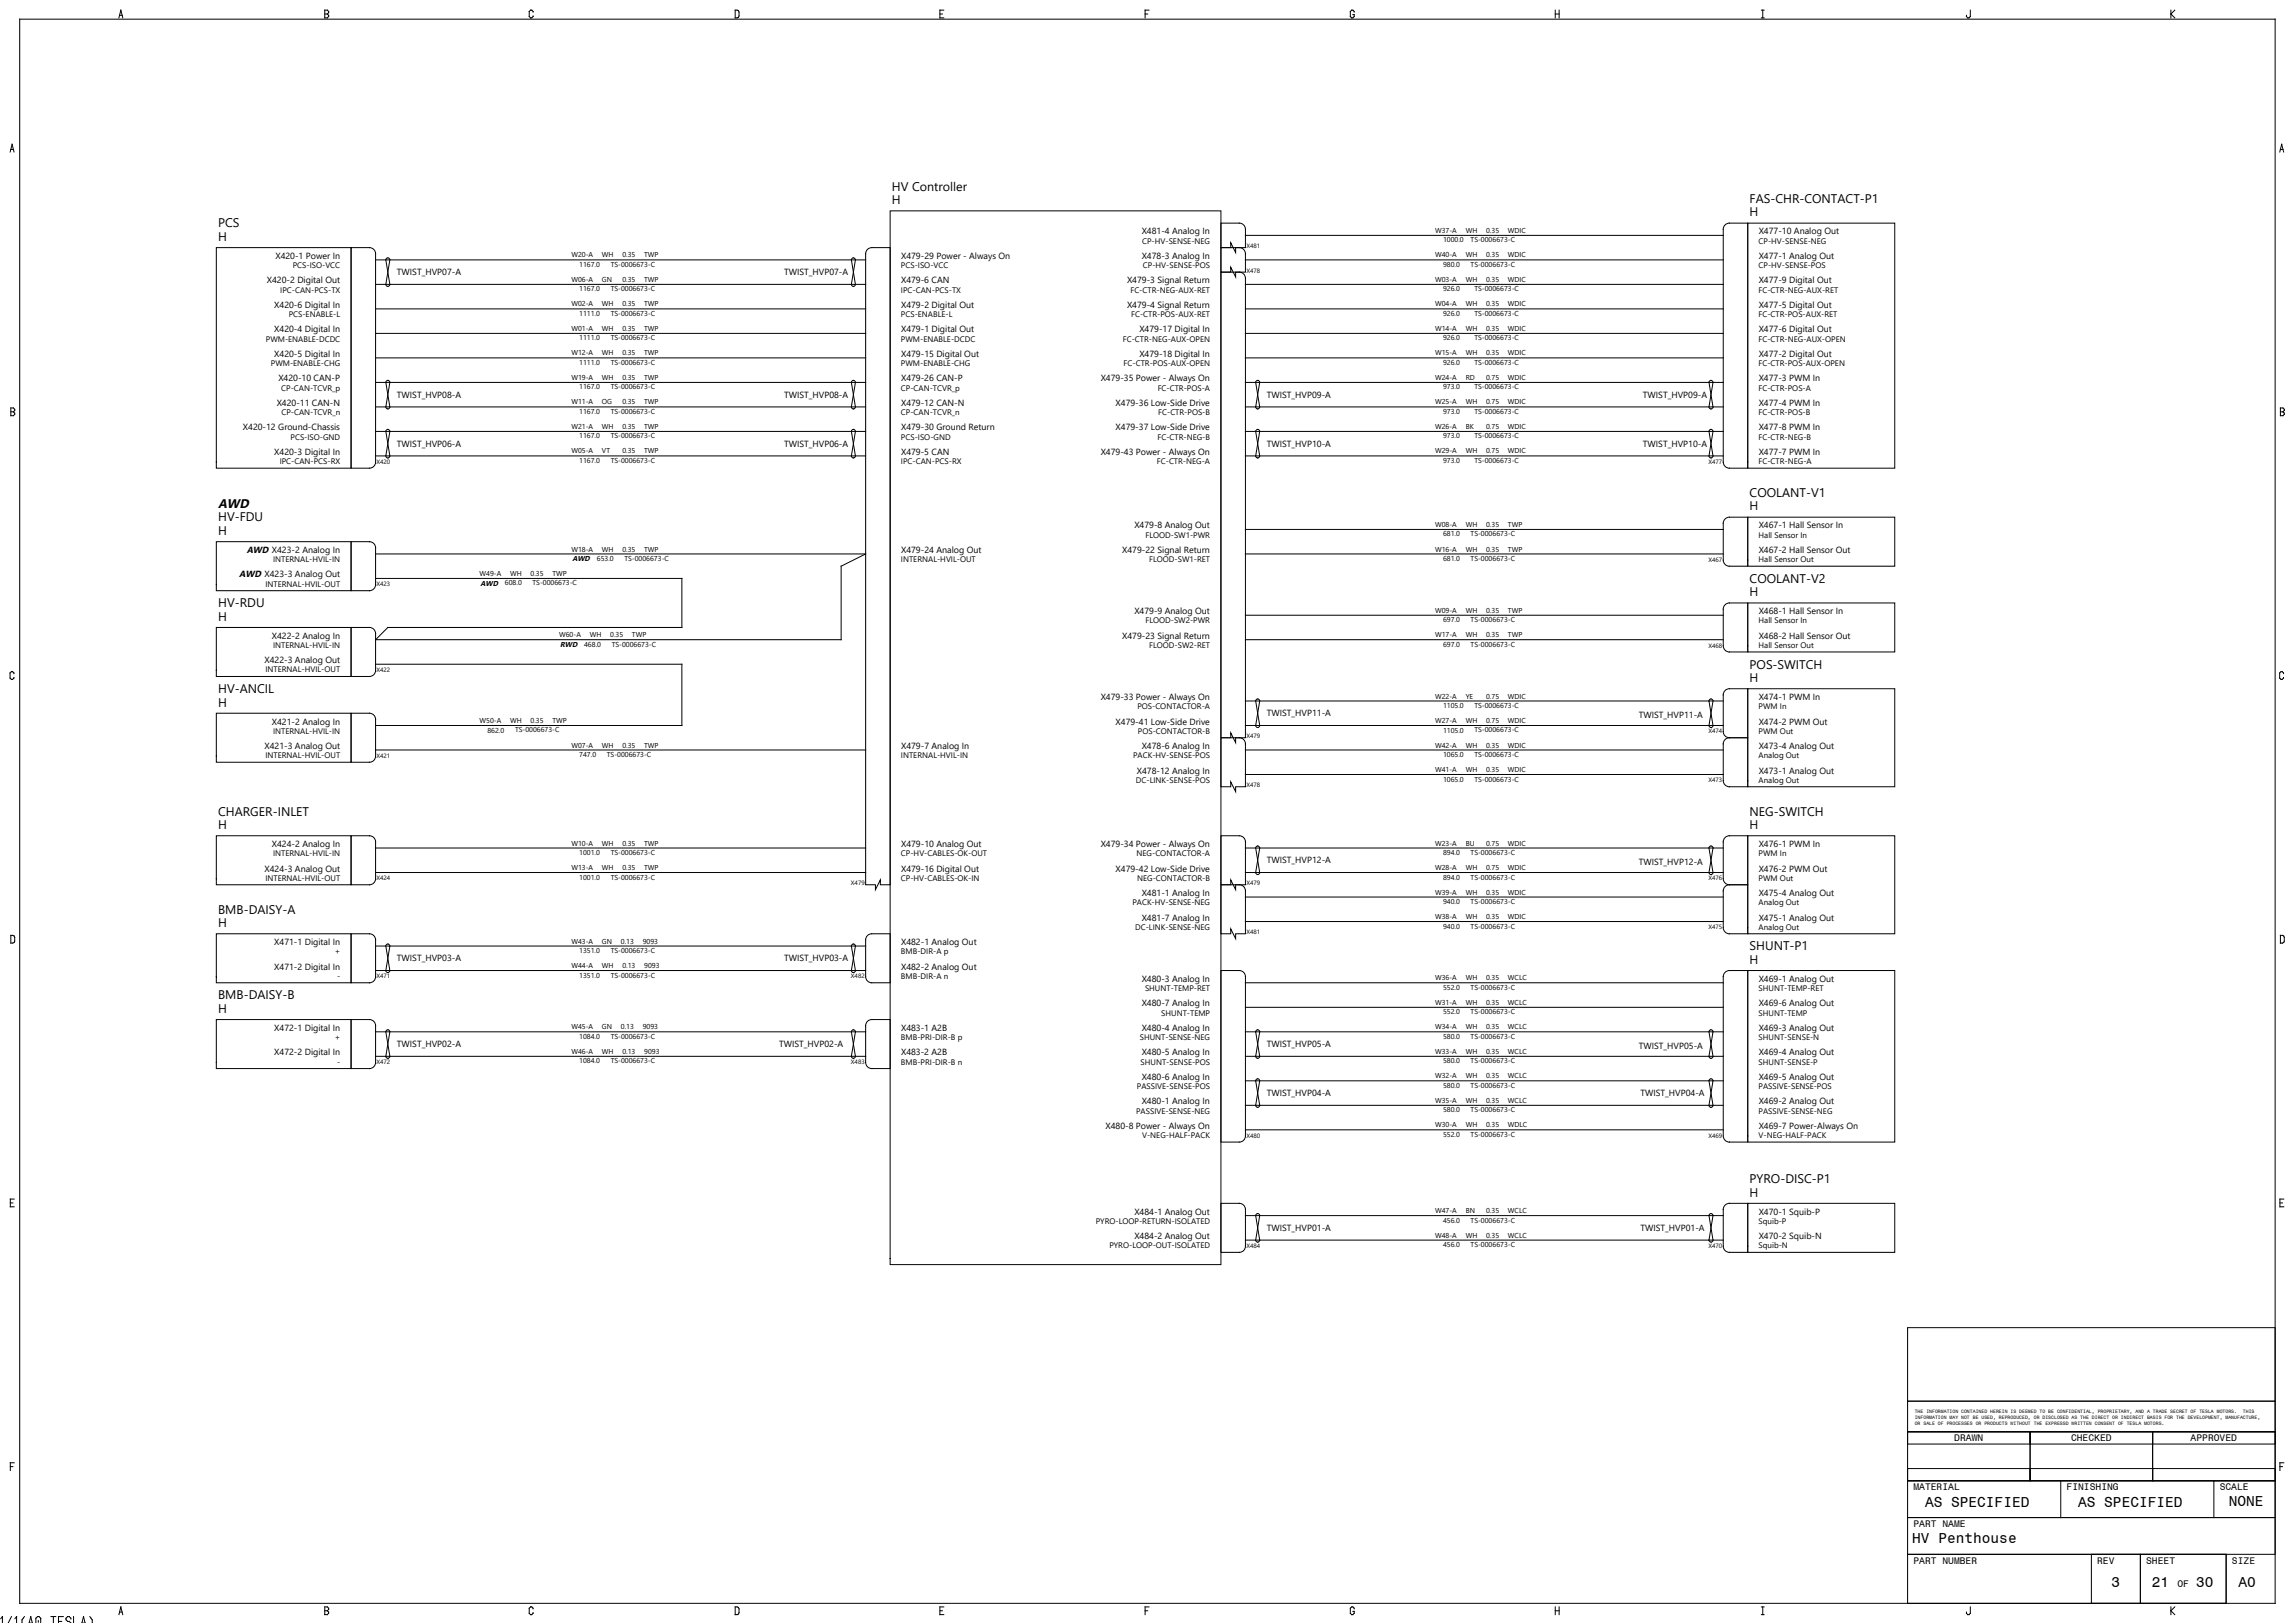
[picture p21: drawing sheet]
<svg xmlns="http://www.w3.org/2000/svg" width="1189mm" height="841mm" viewBox="0 0 1189 841" stroke-linecap="round" stroke-linejoin="round" font-family="sans-serif">
<defs><g id="words">
<g font-size="7.5">
<text x="998" y="781">AS SPECIFIED</text>
<text x="1077" y="781">AS SPECIFIED</text>
<text x="1155" y="781">NONE</text>
<text x="991" y="799">HV Penthouse</text>
<text x="1094" y="822">3</text>
<text x="1115" y="822">21</text>
<text x="1138" y="822">30</text>
<text x="1160" y="822">A0</text>
</g>
<text font-size="6.6" x="113" y="263">AWD</text>
<g font-size="6.5">
<text x="462" y="99">HV Controller</text>
<text x="462" y="106">H</text>
<text x="907" y="105">FAS-CHR-CONTACT-P1</text>
<text x="907" y="112">H</text>
<text x="113" y="118">PCS</text>
<text x="113" y="125">H</text>
<text x="907" y="258">COOLANT-V1</text>
<text x="907" y="265">H</text>
<text x="113" y="270">HV-FDU</text>
<text x="113" y="277">H</text>
<text x="907" y="302">COOLANT-V2</text>
<text x="907" y="309">H</text>
<text x="113" y="315">HV-RDU</text>
<text x="113" y="322">H</text>
<text x="907" y="346">POS-SWITCH</text>
<text x="907" y="353">H</text>
<text x="113" y="359">HV-ANCIL</text>
<text x="113" y="366">H</text>
<text x="113" y="423">CHARGER-INLET</text>
<text x="907" y="423">NEG-SWITCH</text>
<text x="113" y="430">H</text>
<text x="907" y="430">H</text>
<text x="113" y="473">BMB-DAISY-A</text>
<text x="113" y="480">H</text>
<text x="907" y="492">SHUNT-P1</text>
<text x="907" y="499">H</text>
<text x="113" y="518">BMB-DAISY-B</text>
<text x="113" y="525">H</text>
<text x="907" y="613">PYRO-DISC-P1</text>
<text x="907" y="620">H</text>
</g>
<g font-size="5">
<text x="1013" y="747">DRAWN</text>
<text x="1073" y="747">CHECKED</text>
<text x="1135" y="747">APPROVED</text>
<text x="992" y="772">MATERIAL</text>
<text x="1071" y="772">FINISHING</text>
<text x="1150" y="772">SCALE</text>
<text x="992" y="791">PART NAME</text>
<text x="992" y="810">PART NUMBER</text>
<text x="1087" y="810">REV</text>
<text x="1112" y="810">SHEET</text>
<text x="1157" y="810">SIZE</text>
<text x="1128" y="822">OF</text>
</g>
<g font-size="4.7">
<text x="128" y="287">AWD X423-2 Analog In</text>
<text x="124" y="299">AWD X423-3 Analog Out</text>
</g>
<g font-size="4.6">
<text x="592" y="121">X481-4 Analog In</text>
<text x="911" y="121">X477-10 Analog Out</text>
<text x="143" y="134">X420-1 Power In</text>
<text x="467" y="134">X479-29 Power - Always On</text>
<text x="592" y="134">X478-3 Analog In</text>
<text x="911" y="134">X477-1 Analog Out</text>
<text x="206" y="143">TWIST_HVP07-A</text>
<text x="406" y="143">TWIST_HVP07-A</text>
<text x="138" y="147">X420-2 Digital Out</text>
<text x="467" y="147">X479-6 CAN</text>
<text x="584" y="147">X479-3 Signal Return</text>
<text x="911" y="147">X477-9 Digital Out</text>
<text x="142" y="160">X420-6 Digital In</text>
<text x="467" y="160">X479-2 Digital Out</text>
<text x="584" y="160">X479-4 Signal Return</text>
<text x="911" y="160">X477-5 Digital Out</text>
<text x="142" y="172">X420-4 Digital In</text>
<text x="467" y="172">X479-1 Digital Out</text>
<text x="590" y="172">X479-17 Digital In</text>
<text x="911" y="172">X477-6 Digital Out</text>
<text x="142" y="185">X420-5 Digital In</text>
<text x="467" y="185">X479-15 Digital Out</text>
<text x="590" y="185">X479-18 Digital In</text>
<text x="911" y="185">X477-2 Digital Out</text>
<text x="144" y="198">X420-10 CAN-P</text>
<text x="467" y="198">X479-26 CAN-P</text>
<text x="570" y="198">X479-35 Power - Always On</text>
<text x="911" y="198">X477-3 PWM In</text>
<text x="206" y="206">TWIST_HVP08-A</text>
<text x="406" y="206">TWIST_HVP08-A</text>
<text x="657" y="206">TWIST_HVP09-A</text>
<text x="851" y="206">TWIST_HVP09-A</text>
<text x="143" y="210">X420-11 CAN-N</text>
<text x="467" y="210">X479-12 CAN-N</text>
<text x="578" y="210">X479-36 Low-Side Drive</text>
<text x="911" y="210">X477-4 PWM In</text>
<text x="126" y="223">X420-12 Ground-Chassis</text>
<text x="467" y="223">X479-30 Ground Return</text>
<text x="578" y="223">X479-37 Low-Side Drive</text>
<text x="911" y="223">X477-8 PWM In</text>
<text x="206" y="231">TWIST_HVP06-A</text>
<text x="406" y="231">TWIST_HVP06-A</text>
<text x="657" y="231">TWIST_HVP10-A</text>
<text x="851" y="231">TWIST_HVP10-A</text>
<text x="142" y="236">X420-3 Digital In</text>
<text x="467" y="236">X479-5 CAN</text>
<text x="570" y="236">X479-43 Power - Always On</text>
<text x="911" y="236">X477-7 PWM In</text>
<text x="588" y="274">X479-8 Analog Out</text>
<text x="911" y="274">X467-1 Hall Sensor In</text>
<text x="467" y="287">X479-24 Analog Out</text>
<text x="582" y="287">X479-22 Signal Return</text>
<text x="911" y="287">X467-2 Hall Sensor Out</text>
<text x="588" y="318">X479-9 Analog Out</text>
<text x="911" y="318">X468-1 Hall Sensor In</text>
<text x="141" y="331">X422-2 Analog In</text>
<text x="582" y="331">X479-23 Signal Return</text>
<text x="911" y="331">X468-2 Hall Sensor Out</text>
<text x="137" y="344">X422-3 Analog Out</text>
<text x="570" y="363">X479-33 Power - Always On</text>
<text x="911" y="363">X474-1 PWM In</text>
<text x="657" y="371">TWIST_HVP11-A</text>
<text x="141" y="375">X421-2 Analog In</text>
<text x="578" y="375">X479-41 Low-Side Drive</text>
<text x="849" y="372">TWIST_HVP11-A</text>
<text x="911" y="375">X474-2 PWM Out</text>
<text x="137" y="388">X421-3 Analog Out</text>
<text x="467" y="388">X479-7 Analog In</text>
<text x="592" y="388">X478-6 Analog In</text>
<text x="911" y="388">X473-4 Analog Out</text>
<text x="589" y="401">X478-12 Analog In</text>
<text x="911" y="401">X473-1 Analog Out</text>
<text x="141" y="439">X424-2 Analog In</text>
<text x="467" y="439">X479-10 Analog Out</text>
<text x="570" y="439">X479-34 Power - Always On</text>
<text x="911" y="439">X476-1 PWM In</text>
<text x="657" y="447">TWIST_HVP12-A</text>
<text x="849" y="448">TWIST_HVP12-A</text>
<text x="137" y="452">X424-3 Analog Out</text>
<text x="467" y="452">X479-16 Digital Out</text>
<text x="578" y="452">X479-42 Low-Side Drive</text>
<text x="911" y="452">X476-2 PWM Out</text>
<text x="592" y="464">X481-1 Analog In</text>
<text x="911" y="464">X475-4 Analog Out</text>
<text x="592" y="477">X481-7 Analog In</text>
<text x="911" y="477">X475-1 Analog Out</text>
<text x="142" y="490">X471-1 Digital In</text>
<text x="467" y="490">X482-1 Analog Out</text>
<text x="142" y="502">X471-2 Digital In</text>
<text x="206" y="498">TWIST_HVP03-A</text>
<text x="406" y="498">TWIST_HVP03-A</text>
<text x="467" y="502">X482-2 Analog Out</text>
<text x="592" y="509">X480-3 Analog In</text>
<text x="911" y="509">X469-1 Analog Out</text>
<text x="592" y="521">X480-7 Analog In</text>
<text x="911" y="521">X469-6 Analog Out</text>
<text x="142" y="534">X472-1 Digital In</text>
<text x="467" y="534">X483-1 A2B</text>
<text x="592" y="534">X480-4 Analog In</text>
<text x="911" y="534">X469-3 Analog Out</text>
<text x="206" y="543">TWIST_HVP02-A</text>
<text x="404" y="543">TWIST_HVP02-A</text>
<text x="657" y="543">TWIST_HVP05-A</text>
<text x="849" y="544">TWIST_HVP05-A</text>
<text x="142" y="547">X472-2 Digital In</text>
<text x="467" y="547">X483-2 A2B</text>
<text x="592" y="547">X480-5 Analog In</text>
<text x="911" y="547">X469-4 Analog Out</text>
<text x="592" y="560">X480-6 Analog In</text>
<text x="911" y="560">X469-5 Analog Out</text>
<text x="657" y="568">TWIST_HVP04-A</text>
<text x="850" y="568">TWIST_HVP04-A</text>
<text x="592" y="572">X480-1 Analog In</text>
<text x="911" y="572">X469-2 Analog Out</text>
<text x="573" y="585">X480-8 Power - Always On</text>
<text x="911" y="585">X469-7 Power-Always On</text>
<text x="588" y="629">X484-1 Analog Out</text>
<text x="911" y="629">X470-1 Squib-P</text>
<text x="657" y="638">TWIST_HVP01-A</text>
<text x="850" y="638">TWIST_HVP01-A</text>
<text x="588" y="642">X484-2 Analog Out</text>
<text x="911" y="642">X470-2 Squib-N</text>
</g>
<g font-size="4.2">
<text x="592" y="126">CP-HV-SENSE-NEG</text>
<text x="911" y="126">CP-HV-SENSE-NEG</text>
<text x="152" y="139">PCS-ISO-VCC</text>
<text x="467" y="139">PCS-ISO-VCC</text>
<text x="592" y="139">CP-HV-SENSE-POS</text>
<text x="911" y="139">CP-HV-SENSE-POS</text>
<text x="145" y="152">IPC-CAN-PCS-TX</text>
<text x="467" y="152">IPC-CAN-PCS-TX</text>
<text x="586" y="152">FC-CTR-NEG-AUX-RET</text>
<text x="911" y="152">FC-CTR-NEG-AUX-RET</text>
<text x="150" y="164">PCS-ENABLE-L</text>
<text x="467" y="164">PCS-ENABLE-L</text>
<text x="586" y="164">FC-CTR-POS-AUX-RET</text>
<text x="911" y="164">FC-CTR-POS-AUX-RET</text>
<text x="138" y="177">PWM-ENABLE-DCDC</text>
<text x="467" y="177">PWM-ENABLE-DCDC</text>
<text x="582" y="177">FC-CTR-NEG-AUX-OPEN</text>
<text x="911" y="177">FC-CTR-NEG-AUX-OPEN</text>
<text x="140" y="190">PWM-ENABLE-CHG</text>
<text x="467" y="190">PWM-ENABLE-CHG</text>
<text x="582" y="190">FC-CTR-POS-AUX-OPEN</text>
<text x="911" y="190">FC-CTR-POS-AUX-OPEN</text>
<text x="146" y="202">CP-CAN-TCVR_p</text>
<text x="467" y="202">CP-CAN-TCVR_p</text>
<text x="600" y="202">FC-CTR-POS-A</text>
<text x="911" y="202">FC-CTR-POS-A</text>
<text x="146" y="215">CP-CAN-TCVR_n</text>
<text x="467" y="215">CP-CAN-TCVR_n</text>
<text x="600" y="215">FC-CTR-POS-B</text>
<text x="911" y="215">FC-CTR-POS-B</text>
<text x="151" y="228">PCS-ISO-GND</text>
<text x="467" y="228">PCS-ISO-GND</text>
<text x="600" y="228">FC-CTR-NEG-B</text>
<text x="911" y="228">FC-CTR-NEG-B</text>
<text x="145" y="241">IPC-CAN-PCS-RX</text>
<text x="467" y="241">IPC-CAN-PCS-RX</text>
<text x="600" y="241">FC-CTR-NEG-A</text>
<text x="911" y="241">FC-CTR-NEG-A</text>
<text x="594" y="279">FLOOD-SW1-PWR</text>
<text x="911" y="279">Hall Sensor In</text>
<text x="141" y="291">INTERNAL-HVIL-IN</text>
<text x="467" y="291">INTERNAL-HVIL-OUT</text>
<text x="596" y="291">FLOOD-SW1-RET</text>
<text x="911" y="291">Hall Sensor Out</text>
<text x="138" y="304">INTERNAL-HVIL-OUT</text>
<text x="594" y="323">FLOOD-SW2-PWR</text>
<text x="911" y="323">Hall Sensor In</text>
<text x="141" y="336">INTERNAL-HVIL-IN</text>
<text x="596" y="336">FLOOD-SW2-RET</text>
<text x="911" y="336">Hall Sensor Out</text>
<text x="138" y="348">INTERNAL-HVIL-OUT</text>
<text x="589" y="367">POS-CONTACTOR-A</text>
<text x="911" y="367">PWM In</text>
<text x="141" y="380">INTERNAL-HVIL-IN</text>
<text x="590" y="380">POS-CONTACTOR-B</text>
<text x="911" y="380">PWM Out</text>
<text x="138" y="393">INTERNAL-HVIL-OUT</text>
<text x="467" y="393">INTERNAL-HVIL-IN</text>
<text x="587" y="393">PACK-HV-SENSE-POS</text>
<text x="911" y="393">Analog Out</text>
<text x="589" y="406">DC-LINK-SENSE-POS</text>
<text x="911" y="406">Analog Out</text>
<text x="141" y="444">INTERNAL-HVIL-IN</text>
<text x="467" y="444">CP-HV-CABLES-OK-OUT</text>
<text x="589" y="444">NEG-CONTACTOR-A</text>
<text x="911" y="444">PWM In</text>
<text x="138" y="456">INTERNAL-HVIL-OUT</text>
<text x="467" y="456">CP-HV-CABLES-OK-IN</text>
<text x="589" y="456">NEG-CONTACTOR-B</text>
<text x="911" y="456">PWM Out</text>
<text x="587" y="469">PACK-HV-SENSE-NEG</text>
<text x="911" y="469">Analog Out</text>
<text x="588" y="482">DC-LINK-SENSE-NEG</text>
<text x="911" y="482">Analog Out</text>
<text x="173" y="494">+</text>
<text x="467" y="494">BMB-DIR-A p</text>
<text x="175" y="507">-</text>
<text x="467" y="507">BMB-DIR-A n</text>
<text x="593" y="514">SHUNT-TEMP-RET</text>
<text x="911" y="514">SHUNT-TEMP-RET</text>
<text x="602" y="526">SHUNT-TEMP</text>
<text x="911" y="526">SHUNT-TEMP</text>
<text x="173" y="539">+</text>
<text x="467" y="539">BMB-PRI-DIR-B p</text>
<text x="591" y="539">SHUNT-SENSE-NEG</text>
<text x="911" y="539">SHUNT-SENSE-N</text>
<text x="175" y="552">-</text>
<text x="467" y="552">BMB-PRI-DIR-B n</text>
<text x="591" y="552">SHUNT-SENSE-POS</text>
<text x="911" y="552">SHUNT-SENSE-P</text>
<text x="589" y="564">PASSIVE-SENSE-POS</text>
<text x="911" y="564">PASSIVE-SENSE-POS</text>
<text x="589" y="577">PASSIVE-SENSE-NEG</text>
<text x="911" y="577">PASSIVE-SENSE-NEG</text>
<text x="592" y="590">V-NEG-HALF-PACK</text>
<text x="911" y="590">V-NEG-HALF-PACK</text>
<text x="568" y="634">PYRO-LOOP-RETURN-ISOLATED</text>
<text x="911" y="634">Squib-P</text>
<text x="575" y="647">PYRO-LOOP-OUT-ISOLATED</text>
<text x="911" y="647">Squib-N</text>
</g>
<g font-size="3.8">
<text x="297" y="291">AWD</text>
<text x="249" y="304">AWD</text>
<text x="290" y="335">RWD</text>
</g>
<g font-size="3.7">
<text x="744" y="121">W37-A</text>
<text x="748" y="126">1000.0</text>
<text x="760" y="121">WH</text>
<text x="762" y="126">TS-0006673-C</text>
<text x="770" y="121">0.35</text>
<text x="782" y="121">WDIC</text>
<text x="296" y="133">W20-A</text>
<text x="312" y="133">WH</text>
<text x="323" y="133">0.35</text>
<text x="334" y="133">TWP</text>
<text x="744" y="133">W40-A</text>
<text x="760" y="133">WH</text>
<text x="770" y="133">0.35</text>
<text x="782" y="133">WDIC</text>
<text x="300" y="138">1167.0</text>
<text x="317" y="138">TS-0006673-C</text>
<text x="748" y="138">980.0</text>
<text x="762" y="138">TS-0006673-C</text>
<text x="296" y="146">W06-A</text>
<text x="312" y="146">GN</text>
<text x="323" y="146">0.35</text>
<text x="334" y="146">TWP</text>
<text x="744" y="146">W03-A</text>
<text x="760" y="146">WH</text>
<text x="770" y="146">0.35</text>
<text x="782" y="146">WDIC</text>
<text x="300" y="151">1167.0</text>
<text x="317" y="151">TS-0006673-C</text>
<text x="748" y="151">926.0</text>
<text x="764" y="151">TS-0006673-C</text>
<text x="296" y="159">W02-A</text>
<text x="312" y="159">WH</text>
<text x="323" y="159">0.35</text>
<text x="334" y="159">TWP</text>
<text x="744" y="159">W04-A</text>
<text x="760" y="159">WH</text>
<text x="770" y="159">0.35</text>
<text x="782" y="159">WDIC</text>
<text x="300" y="164">1111.0</text>
<text x="317" y="164">TS-0006673-C</text>
<text x="748" y="164">926.0</text>
<text x="764" y="164">TS-0006673-C</text>
<text x="296" y="171">W01-A</text>
<text x="312" y="171">WH</text>
<text x="323" y="171">0.35</text>
<text x="334" y="171">TWP</text>
<text x="744" y="171">W14-A</text>
<text x="760" y="171">WH</text>
<text x="770" y="171">0.35</text>
<text x="782" y="171">WDIC</text>
<text x="300" y="176">1111.0</text>
<text x="317" y="176">TS-0006673-C</text>
<text x="748" y="176">926.0</text>
<text x="764" y="176">TS-0006673-C</text>
<text x="296" y="184">W12-A</text>
<text x="312" y="184">WH</text>
<text x="323" y="184">0.35</text>
<text x="334" y="184">TWP</text>
<text x="744" y="184">W15-A</text>
<text x="760" y="184">WH</text>
<text x="770" y="184">0.35</text>
<text x="782" y="184">WDIC</text>
<text x="300" y="189">1111.0</text>
<text x="317" y="189">TS-0006673-C</text>
<text x="748" y="189">926.0</text>
<text x="764" y="189">TS-0006673-C</text>
<text x="296" y="197">W19-A</text>
<text x="312" y="197">WH</text>
<text x="323" y="197">0.35</text>
<text x="334" y="197">TWP</text>
<text x="744" y="197">W24-A</text>
<text x="760" y="197">RD</text>
<text x="770" y="197">0.75</text>
<text x="782" y="197">WDIC</text>
<text x="300" y="202">1167.0</text>
<text x="317" y="202">TS-0006673-C</text>
<text x="748" y="202">973.0</text>
<text x="764" y="202">TS-0006673-C</text>
<text x="296" y="210">W11-A</text>
<text x="312" y="210">OG</text>
<text x="323" y="210">0.35</text>
<text x="334" y="210">TWP</text>
<text x="744" y="210">W25-A</text>
<text x="760" y="210">WH</text>
<text x="770" y="210">0.75</text>
<text x="782" y="210">WDIC</text>
<text x="300" y="214">1167.0</text>
<text x="317" y="214">TS-0006673-C</text>
<text x="748" y="214">973.0</text>
<text x="764" y="214">TS-0006673-C</text>
<text x="296" y="222">W21-A</text>
<text x="300" y="227">1167.0</text>
<text x="312" y="222">WH</text>
<text x="317" y="227">TS-0006673-C</text>
<text x="323" y="222">0.35</text>
<text x="334" y="222">TWP</text>
<text x="744" y="222">W26-A</text>
<text x="748" y="227">973.0</text>
<text x="760" y="222">BK</text>
<text x="764" y="227">TS-0006673-C</text>
<text x="770" y="222">0.75</text>
<text x="782" y="222">WDIC</text>
<text x="296" y="235">W05-A</text>
<text x="300" y="240">1167.0</text>
<text x="312" y="235">VT</text>
<text x="317" y="240">TS-0006673-C</text>
<text x="323" y="235">0.35</text>
<text x="334" y="235">TWP</text>
<text x="744" y="235">W29-A</text>
<text x="748" y="240">973.0</text>
<text x="760" y="235">WH</text>
<text x="764" y="240">TS-0006673-C</text>
<text x="770" y="235">0.75</text>
<text x="782" y="235">WDIC</text>
<text x="744" y="273">W08-A</text>
<text x="760" y="273">WH</text>
<text x="770" y="273">0.35</text>
<text x="782" y="273">TWP</text>
<text x="748" y="278">681.0</text>
<text x="762" y="278">TS-0006673-C</text>
<text x="296" y="286">W18-A</text>
<text x="312" y="286">WH</text>
<text x="323" y="286">0.35</text>
<text x="334" y="286">TWP</text>
<text x="744" y="286">W16-A</text>
<text x="760" y="286">WH</text>
<text x="770" y="286">0.35</text>
<text x="782" y="286">TWP</text>
<text x="309" y="291">653.0</text>
<text x="324" y="291">TS-0006673-C</text>
<text x="748" y="291">681.0</text>
<text x="762" y="291">TS-0006673-C</text>
<text x="249" y="298">W49-A</text>
<text x="264" y="298">WH</text>
<text x="275" y="298">0.35</text>
<text x="286" y="298">TWP</text>
<text x="262" y="303">608.0</text>
<text x="276" y="303">TS-0006673-C</text>
<text x="744" y="318">W09-A</text>
<text x="760" y="318">WH</text>
<text x="770" y="318">0.35</text>
<text x="782" y="318">TWP</text>
<text x="748" y="322">697.0</text>
<text x="762" y="322">TS-0006673-C</text>
<text x="290" y="330">W60-A</text>
<text x="303" y="335">468.0</text>
<text x="306" y="330">WH</text>
<text x="316" y="330">0.35</text>
<text x="317" y="335">TS-0006673-C</text>
<text x="328" y="330">TWP</text>
<text x="744" y="330">W17-A</text>
<text x="748" y="335">697.0</text>
<text x="760" y="330">WH</text>
<text x="762" y="335">TS-0006673-C</text>
<text x="770" y="330">0.35</text>
<text x="782" y="330">TWP</text>
<text x="744" y="362">W22-A</text>
<text x="760" y="362">YE</text>
<text x="770" y="362">0.75</text>
<text x="782" y="362">WDIC</text>
<text x="748" y="367">1105.0</text>
<text x="764" y="367">TS-0006673-C</text>
<text x="249" y="375">W50-A</text>
<text x="264" y="375">WH</text>
<text x="275" y="375">0.35</text>
<text x="286" y="375">TWP</text>
<text x="744" y="375">W27-A</text>
<text x="760" y="375">WH</text>
<text x="770" y="375">0.75</text>
<text x="782" y="375">WDIC</text>
<text x="253" y="380">862.0</text>
<text x="267" y="380">TS-0006673-C</text>
<text x="748" y="380">1105.0</text>
<text x="764" y="380">TS-0006673-C</text>
<text x="296" y="387">W07-A</text>
<text x="312" y="387">WH</text>
<text x="323" y="387">0.35</text>
<text x="334" y="387">TWP</text>
<text x="744" y="387">W42-A</text>
<text x="760" y="387">WH</text>
<text x="770" y="387">0.35</text>
<text x="782" y="387">WDIC</text>
<text x="300" y="392">747.0</text>
<text x="315" y="392">TS-0006673-C</text>
<text x="748" y="392">1065.0</text>
<text x="764" y="392">TS-0006673-C</text>
<text x="744" y="400">W41-A</text>
<text x="760" y="400">WH</text>
<text x="770" y="400">0.35</text>
<text x="782" y="400">WDIC</text>
<text x="748" y="405">1065.0</text>
<text x="764" y="405">TS-0006673-C</text>
<text x="296" y="438">W10-A</text>
<text x="300" y="443">1001.0</text>
<text x="312" y="438">WH</text>
<text x="317" y="443">TS-0006673-C</text>
<text x="323" y="438">0.35</text>
<text x="334" y="438">TWP</text>
<text x="744" y="438">W23-A</text>
<text x="748" y="443">894.0</text>
<text x="760" y="438">BU</text>
<text x="762" y="443">TS-0006673-C</text>
<text x="770" y="438">0.75</text>
<text x="782" y="438">WDIC</text>
<text x="296" y="451">W13-A</text>
<text x="300" y="456">1001.0</text>
<text x="312" y="451">WH</text>
<text x="317" y="456">TS-0006673-C</text>
<text x="323" y="451">0.35</text>
<text x="334" y="451">TWP</text>
<text x="744" y="451">W28-A</text>
<text x="748" y="456">894.0</text>
<text x="760" y="451">WH</text>
<text x="762" y="456">TS-0006673-C</text>
<text x="770" y="451">0.75</text>
<text x="782" y="451">WDIC</text>
<text x="744" y="464">W39-A</text>
<text x="760" y="464">WH</text>
<text x="770" y="464">0.35</text>
<text x="782" y="464">WDIC</text>
<text x="748" y="468">940.0</text>
<text x="762" y="468">TS-0006673-C</text>
<text x="744" y="476">W38-A</text>
<text x="760" y="476">WH</text>
<text x="770" y="476">0.35</text>
<text x="782" y="476">WDIC</text>
<text x="748" y="481">940.0</text>
<text x="762" y="481">TS-0006673-C</text>
<text x="296" y="489">W43-A</text>
<text x="312" y="489">GN</text>
<text x="322" y="489">0.13</text>
<text x="333" y="489">9093</text>
<text x="300" y="494">1351.0</text>
<text x="317" y="494">TS-0006673-C</text>
<text x="296" y="502">W44-A</text>
<text x="312" y="502">WH</text>
<text x="323" y="502">0.13</text>
<text x="334" y="502">9093</text>
<text x="300" y="507">1351.0</text>
<text x="317" y="507">TS-0006673-C</text>
<text x="744" y="508">W36-A</text>
<text x="760" y="508">WH</text>
<text x="770" y="508">0.35</text>
<text x="782" y="508">WCLC</text>
<text x="748" y="513">552.0</text>
<text x="762" y="513">TS-0006673-C</text>
<text x="744" y="521">W31-A</text>
<text x="760" y="521">WH</text>
<text x="770" y="521">0.35</text>
<text x="782" y="521">WCLC</text>
<text x="748" y="526">552.0</text>
<text x="762" y="526">TS-0006673-C</text>
<text x="296" y="533">W45-A</text>
<text x="312" y="533">GN</text>
<text x="322" y="533">0.13</text>
<text x="333" y="533">9093</text>
<text x="744" y="533">W34-A</text>
<text x="760" y="533">WH</text>
<text x="770" y="533">0.35</text>
<text x="782" y="533">WCLC</text>
<text x="300" y="538">1084.0</text>
<text x="317" y="538">TS-0006673-C</text>
<text x="748" y="538">580.0</text>
<text x="762" y="538">TS-0006673-C</text>
<text x="296" y="546">W46-A</text>
<text x="300" y="551">1084.0</text>
<text x="312" y="546">WH</text>
<text x="317" y="551">TS-0006673-C</text>
<text x="323" y="546">0.13</text>
<text x="334" y="546">9093</text>
<text x="744" y="546">W33-A</text>
<text x="748" y="551">580.0</text>
<text x="760" y="546">WH</text>
<text x="762" y="551">TS-0006673-C</text>
<text x="770" y="546">0.35</text>
<text x="782" y="546">WCLC</text>
<text x="744" y="559">W32-A</text>
<text x="748" y="564">580.0</text>
<text x="760" y="559">WH</text>
<text x="762" y="564">TS-0006673-C</text>
<text x="770" y="559">0.35</text>
<text x="782" y="559">WCLC</text>
<text x="744" y="571">W35-A</text>
<text x="760" y="571">WH</text>
<text x="770" y="571">0.35</text>
<text x="782" y="571">WCLC</text>
<text x="748" y="576">580.0</text>
<text x="762" y="576">TS-0006673-C</text>
<text x="744" y="584">W30-A</text>
<text x="760" y="584">WH</text>
<text x="770" y="584">0.35</text>
<text x="782" y="584">WDLC</text>
<text x="748" y="589">552.0</text>
<text x="762" y="589">TS-0006673-C</text>
<text x="744" y="629">W47-A</text>
<text x="760" y="629">BN</text>
<text x="770" y="629">0.35</text>
<text x="782" y="629">WCLC</text>
<text x="748" y="634">456.0</text>
<text x="762" y="634">TS-0006673-C</text>
<text x="744" y="641">W48-A</text>
<text x="760" y="641">WH</text>
<text x="770" y="641">0.35</text>
<text x="782" y="641">WCLC</text>
<text x="748" y="646">456.0</text>
<text x="762" y="646">TS-0006673-C</text>
</g>
<g font-size="3.2">
<text x="646" y="129">X481</text>
<text x="646" y="141">X478</text>
<text x="195" y="240">X420</text>
<text x="885" y="240">X477</text>
<text x="885" y="291">X467</text>
<text x="195" y="304">X423</text>
<text x="885" y="336">X468</text>
<text x="195" y="348">X422</text>
<text x="646" y="383">X479</text>
<text x="885" y="380">X474</text>
<text x="195" y="393">X421</text>
<text x="646" y="408">X478</text>
<text x="885" y="405">X473</text>
<text x="195" y="456">X424</text>
<text x="441" y="459">X479</text>
<text x="646" y="459">X479</text>
<text x="885" y="456">X476</text>
<text x="646" y="484">X481</text>
<text x="885" y="482">X475</text>
<text x="195" y="507">X471</text>
<text x="441" y="507">X482</text>
<text x="195" y="551">X472</text>
<text x="441" y="551">X483</text>
<text x="646" y="590">X480</text>
<text x="885" y="590">X469</text>
<text x="646" y="647">X484</text>
<text x="885" y="647">X470</text>
</g>
<g font-size="2.5">
<text x="992" y="732">THE INFORMATION CONTAINED HEREIN IS DEEMED TO BE CONFIDENTIAL, PROPRIETARY, AND A TRADE SECRET OF TESLA MOTORS.</text>
<text x="992" y="736">INFORMATION MAY NOT BE USED, REPRODUCED, OR DISCLOSED AS THE DIRECT OR INDIRECT BASIS FOR THE DEVELOPMENT, MANUFACTURE,</text>
<text x="1162" y="732">THIS</text>
<text x="992" y="739">OR SALE OF PROCESSES OR PRODUCTS WITHOUT THE EXPRESSD WRITTEN CONSENT OF TESLA MOTORS.</text>
</g>
</g></defs>
<g fill="none" stroke="#000" stroke-width=".52">
<path d="M10 10h1169v821h-1169zM62 9l1-4 1 4M62 8h1M168 5h2v1v1v2h-2zM168 7h2M276 6v-1l-2 1v3h2v-1M381 5l2 1v2l-1 1h-1zM487 7h1M489 5h-2v4h2M593 7h2M595 5h-2v4M702 6l-1-1-1 1v3h2v-1h-1"/>
<path d="M806 7h2M806 5v4M808 5v4M913 9h1M913 5h1M914 5v4M1021 5v4h-1l-1-1M1125 5v4M1127 5l-2 2 2 2M5 79l1-4 1 4M6 77h1M1181 79l1-4 1 4"/>
<path d="M1182 77h1M461 109h172v546h-172zM633 116h9a3 3 0 0 1 3 3v9h-5v3l-2-5v2h-5zM894 117l2-1h10v127h-10a3 3 0 0 1-3-4v-120zM906 116h76v127h-76zM112 128h70v115h-70zM182 128h9a3 3 0 0 1 4 3v108a3 3 0 0 1-4 4h-9zM195 135h254M200 134a1 1 0 0 1 1 0 1 1 0 0 1 1 1l-2 12a1 1 0 0 0 1 1 1 1 0 0 0 1-1zM442 134h1v1l-2 12a1 1 0 0 0 1 1 1 1 0 0 0 1-1l-2-12zM450 129l2-1h9v330h-5v-2l-2 5v-3h-5v-327zM633 128h9a3 3 0 0 1 3 3v10h-5v3l-2-6v3h-5z"/>
<path d="M645 135h248M645 122h248M195 147h254M633 141h9a3 3 0 0 1 3 3v238h-5v3l-2-5v2h-5zM645 147h248M195 173h254M195 160h254M645 173h248M645 160h248M195 185h254M195 198h254M200 198a1 1 0 0 1 1-1 1 1 0 0 1 1 1l-2 13a1 1 0 0 0 1 1 1 1 0 0 0 1-1z"/>
<path d="M442 197h1v1l-2 13a1 1 0 0 0 1 1 1 1 0 0 0 1-1l-2-13zM645 185h248M645 198h248M651 197h1l1 1-2 13a1 1 0 0 0 1 1 1 1 0 0 0 1-1l-2-13zM886 197h1l1 1-2 13a1 1 0 0 0 1 1 1 1 0 0 0 1-1l-2-13zM6 211h1l1 1-1 1 1 2h-1h-1zM6 213h1M195 211h254M645 211h248M1182 211h1l1 1-1 1 1 2h-1h-1zM1182 213h1M195 236h254"/>
<path d="M195 224h254M200 223l2 13a1 1 0 0 1-1 1 1 1 0 0 1-1-1l2-12a1 1 0 0 0-1-1 1 1 0 0 0-1 0zM441 223l2 13a1 1 0 0 1-1 1 1 1 0 0 1-1-1l2-12a1 1 0 0 0 0-1 1 1 0 0 0-2 0zM645 236h248M645 224h248M651 223v1l2 12a1 1 0 0 1-1 1 1 1 0 0 1-1-1l2-12-1-1zM886 223l2 13a1 1 0 0 1-1 1 1 1 0 0 1-1-1l2-12a1 1 0 0 0-1-1 1 1 0 0 0-1 0zM645 274h248M894 269l2-1h10v25h-10a3 3 0 0 1-3-3v-19zM906 268h76v25h-76zM112 281h70v25h-70zM182 281h9a3 3 0 0 1 4 3v19a3 3 0 0 1-4 3h-9z"/>
<path d="M195 287h254l-13 6v38h-241l6-6h152v-25h-158M645 287h248M645 319h248M894 313l2-1h10v26h-10a3 3 0 0 1-3-3v-19zM906 312h76v26h-76zM112 325h70v26h-70zM182 325h9a3 3 0 0 1 4 3v19a3 3 0 0 1-4 4h-9zM645 331h248M7 349v-1l-2 1v2l2 1v-1M195 344h158v32h-158M894 358l2-1h10v25h-10a3 3 0 0 1-3-3v-19zM906 357h76v51h-76z"/>
<path d="M1183 349v-1l-2 1v2l2 1v-1M112 370h70v25h-70zM182 370h9a3 3 0 0 1 4 3v19a3 3 0 0 1-4 3h-9zM645 376h248M645 363h248M651 362h1l1 1-2 13a1 1 0 0 0 1 1 1 1 0 0 0 1-1l-2-13zM886 362h1l1 1-2 13a1 1 0 0 0 1 1 1 1 0 0 0 1-1l-2-13zM195 389h254M633 382h9a3 3 0 0 1 3 3v23h-5v2l-2-5v3h-5zM645 389h248M894 383l2-1h10v26h-10a3 3 0 0 1-3-3v-20zM645 401h248"/>
<path d="M112 433h70v25h-70zM182 433h9a3 3 0 0 1 4 3v19a3 3 0 0 1-4 3h-9zM195 439h254M633 433h9a3 3 0 0 1 3 3v22h-5v3l-2-5v2h-5zM645 439h248M651 439l2 13a1 1 0 0 1-1 1 1 1 0 0 1-1-1l2-13-1-1zM886 439l2 13a1 1 0 0 1-1 1 1 1 0 0 1-1-1l2-13a1 1 0 0 0-1-1 1 1 0 0 0-1 1zM894 434l2-1h10v25h-10a3 3 0 0 1-3-3v-19zM906 433h76v51h-76zM195 452h254M633 458h9a3 3 0 0 1 3 4v22h-5v2l-2-5v3h-5zM645 452h248"/>
<path d="M894 459l2-1h10v26h-10a3 3 0 0 1-3-3v-19zM645 478h248M645 465h248M6 485h1l1 1v2l-1 1h-1zM112 484h70v25h-70zM182 484h9a3 3 0 0 1 4 3v19a3 3 0 0 1-4 3h-9zM195 490h254M200 490a1 1 0 0 1 1-1 1 1 0 0 1 1 1l-2 13a1 1 0 0 0 1 1 1 1 0 0 0 1-1zM442 489l-1 1 2 13a1 1 0 0 1-1 1 1 1 0 0 1-1-1l2-13v-1zM450 485l2-1h9v25h-9a3 3 0 0 1-3-3v-19zM1182 485h2v1v2l-1 1h-1zM195 503h254"/>
<path d="M633 503h9a3 3 0 0 1 3 3v83a3 3 0 0 1-3 3h-9zM645 509h248M894 504l2-1h10v89h-10a3 3 0 0 1-3-3v-83zM906 503h76v89h-76zM112 528h70v26h-70zM182 528h9a3 3 0 0 1 4 3v20a3 3 0 0 1-4 3h-9zM195 535h254M200 534a1 1 0 0 1 1 0 1 1 0 0 1 1 1l-2 12a1 1 0 0 0 1 1 1 1 0 0 0 1-1zM442 534h1v1l-2 12a1 1 0 0 0 1 1 1 1 0 0 0 1-1l-2-12zM450 529l2-1h9v26h-9a3 3 0 0 1-3-3v-20zM645 535h248M645 522h248"/>
<path d="M651 534h1l1 1-2 12a1 1 0 0 0 1 1 1 1 0 0 0 1-1l-2-12zM886 534h1l1 1-2 12a1 1 0 0 0 1 1 1 1 0 0 0 1-1l-2-12zM195 547h254M645 547h248M651 559v1l2 13a1 1 0 0 1-1 1 1 1 0 0 1-1-1l2-13-1-1zM886 559l2 14a1 1 0 0 1-1 1 1 1 0 0 1-1-1l2-13a1 1 0 0 0-1-1 1 1 0 0 0-1 0zM645 573h248M645 560h248M645 585h248M5 623h2M7 621h-2v4h2M633 624h9a3 3 0 0 1 3 3v19a3 3 0 0 1-3 3h-9z"/>
<path d="M645 630h248M651 629h1l1 1-2 13a1 1 0 0 0 1 1 1 1 0 0 0 1-1l-2-13zM886 629h1l1 1-2 13a1 1 0 0 0 1 1 1 1 0 0 0 1-1l-2-13zM894 624h2h10v25h-10a3 3 0 0 1-3-3v-19zM906 624h76v25h-76zM1182 623h1M1184 621h-2v4h2M645 643h248M989 688h190v38h-190zM989 726h190v16h-190zM5 760h2M7 758h-2v4"/>
<path d="M989 742h63v25h-63zM989 742h63v6h-63zM1052 742h64v25h-64zM1052 742h64v6h-64zM1116 742h63v25h-63zM1116 742h63v6h-63zM1182 760h1M1184 758h-2v4M989 767h190v19h-190zM989 761h63v6h-63zM1052 761h64v6h-64zM1068 767v19"/>
<path d="M1116 761h63v6h-63zM1147 767v19M989 786h190v19h-190zM989 805h165v26h-165zM1084 805h25v26h-25zM1109 805h45v26h-45zM0 839l1-1v3M6 838l-2 3M8 839l1-1v3M13 838l-2 1v2M16 838l1 3h-2zM20 840v1"/>
<path d="M26 838h3M28 838v3M33 838h-3v3M37 839l-1-1-2 1 3 2M38 838v3M43 838l1 3h-2zM47 838l1 1v2M62 837l1-4 1 4M62 835h1M168 833h2v2v1v1h-2zM168 835h2M276 834v-1h-2v3l2 1v-1"/>
<path d="M381 833h2v1v2l-1 1h-1zM487 835h1M489 833h-2v4h2M593 835h2M595 833h-2v4M702 834l-1-1h-1v3v1l2-1v-1h-1M806 835h2M806 833v4M808 833v4M913 837h1M913 833h1M914 833v4"/>
<path d="M1021 833v3l-1 1-1-2M1125 833v4M1127 833l-2 2 2 2M11 841h.1M19 841v-2v-1l2 1v2M30 840h2M37 841h.1M48 841h.1"/>
</g>
<use href="#words"/>
</svg>
